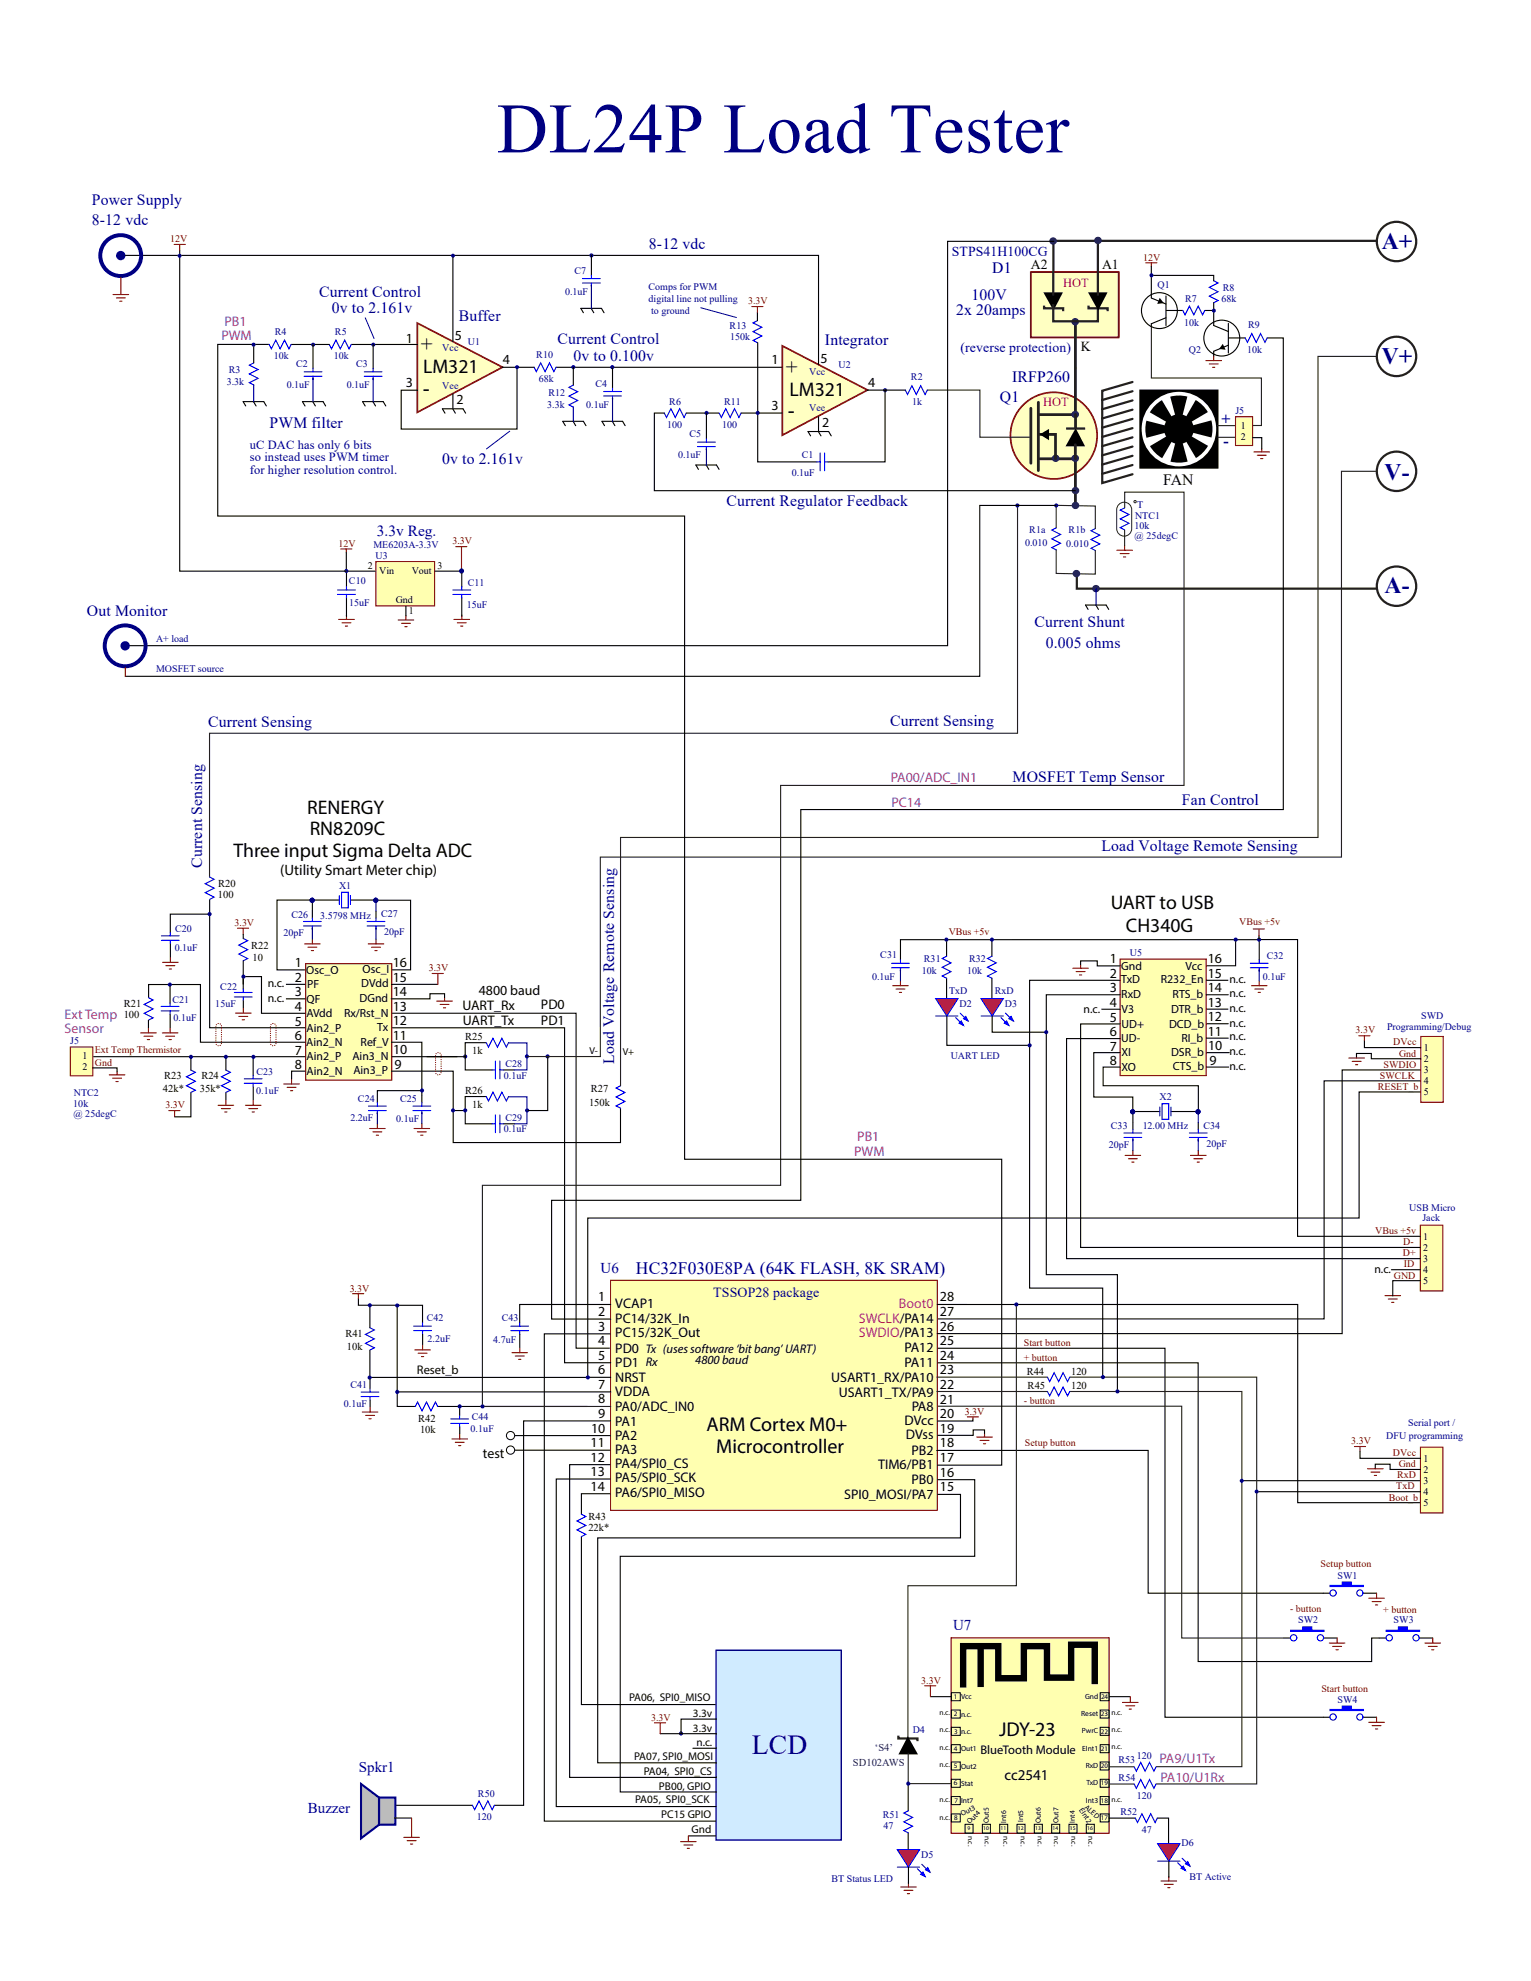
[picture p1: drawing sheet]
<svg xmlns="http://www.w3.org/2000/svg" width="216mm" height="279mm" viewBox="0 0 216 279" stroke-linecap="round" stroke-linejoin="round" font-family="sans-serif">
<defs><g id="words">
<text font-size="10" fill="#000080" x="70.1" y="21.5">DL24P Load Tester</text>
<text font-size="3.9" fill="#000080" x="106" y="247.4">LCD</text>
<g font-size="3.3" fill="#000080">
<text x="194.8" y="35.1">A+</text>
<text x="194.8" y="51.3">V+</text>
<text x="195.2" y="67.7">V-</text>
<text x="195.2" y="83.7">A-</text>
</g>
<g font-size="3">
<text x="59.4" y="49.5">+</text>
<text x="110.8" y="52.8">+</text>
<text x="59.6" y="55.6">-</text>
<text x="111.1" y="58.9">-</text>
</g>
<g font-size="2.8">
<text x="59.7" y="52.6">LM321</text>
<text x="111.3" y="55.8">LM321</text>
<text x="43.3" y="114.8">RENERGY</text>
<text x="43.7" y="117.8">RN8209C</text>
<text x="32.9" y="120.9">Three input Sigma Delta ADC</text>
<text x="156.6" y="128.2">UART to USB</text>
<text x="158.8" y="131.4">CH340G</text>
<text x="99.6" y="201.8">ARM Cortex M0+</text>
<text x="101" y="205">Microcontroller</text>
<text x="140.9" y="244.8">JDY-23</text>
</g>
<text font-size="2.5" fill="#000080" x="89.7" y="179.6">HC32F030E8PA (64K FLASH, 8K SRAM)</text>
<g font-size="2.2" fill="#000080">
<text x="13" y="28.8">Power Supply</text>
<text x="13" y="31.7">8-12 vdc</text>
<text x="91.5" y="35.1">8-12 vdc</text>
<text x="45" y="41.9">Current Control</text>
<text x="139.9" y="38.5">D1</text>
<text x="46.8" y="44.1">0v to 2.161v</text>
<text x="64.7" y="45.3">Buffer</text>
<text x="134.8" y="44.5">2x 20amps</text>
<text x="137" y="42.3">100V</text>
<text x="78.6" y="48.5">Current Control</text>
<text x="80.9" y="50.9">0v to 0.100v</text>
<text x="116.3" y="48.6">Integrator</text>
<text x="142.7" y="53.9">IRFP260</text>
<text x="141" y="56.7">Q1</text>
<text x="172.2" y="59.8">+</text>
<text x="38" y="60.3">PWM filter</text>
<text x="62.4" y="65.5">0v to 2.161v</text>
<text x="172.6" y="62.9">-</text>
<text x="102.4" y="71.3">Current Regulator Feedback</text>
<text x="53.1" y="75.6">3.3v Reg.</text>
<text x="12.3" y="86.9">Out Monitor</text>
<text x="145.9" y="88.4">Current Shunt</text>
<text x="147.5" y="91.4">0.005 ohms</text>
<text x="29.4" y="102.6">Current Sensing</text>
<text x="125.5" y="102.4">Current Sensing</text>
<text x="142.8" y="110.2">MOSFET Temp Sensor</text>
<text x="166.7" y="113.6">Fan Control</text>
<text x="28.5" y="122.4" transform="rotate(-90 28.5 122.4)">Current Sensing</text>
<text x="155.3" y="120">Load Voltage Remote Sensing</text>
<text x="86.6" y="150.1" transform="rotate(-90 86.6 150.1)">Load Voltage Remote Sensing</text>
</g>
<text font-size="2.2" x="164" y="68.3">FAN</text>
<g font-size="2.1">
<text x="39.5" y="123.4">(Utility Smart Meter chip)</text>
<text x="141.6" y="251">cc2541</text>
</g>
<g font-size="2.1" fill="#000080">
<text x="84.7" y="179.5">U6</text>
<text x="134.4" y="229.8">U7</text>
<text x="50.6" y="249.9">Spkr1</text>
<text x="43.4" y="255.8">Buzzer</text>
</g>
<g font-size="2" fill="#ad00d0">
<text x="31.2" y="48">PWM</text>
<text x="31.7" y="46">PB1</text>
<text x="125.6" y="110.3">PA00/ADC_IN1</text>
<text x="125.7" y="113.8">PC14</text>
<text x="9.1" y="143.7">Ext Temp</text>
<text x="9.1" y="145.7">Sensor</text>
<text x="120.9" y="161">PB1</text>
<text x="120.5" y="163">PWM</text>
<text x="163.5" y="248.7">PA9/U1Tx</text>
<text x="163.7" y="251.4">PA10/U1Rx</text>
</g>
<g font-size="2">
<text x="64.1" y="48">5</text>
<text x="57.2" y="48.4">1</text>
<text x="70.9" y="51.3">4</text>
<text x="108.8" y="51.4">1</text>
<text x="115.7" y="51.2">5</text>
<text x="57.2" y="54.6">3</text>
<text x="64.4" y="57">2</text>
<text x="108.8" y="57.8">3</text>
<text x="122.4" y="54.5">4</text>
<text x="116" y="60.2">2</text>
<text x="41.6" y="136.4">1</text>
<text x="55.4" y="136.4">16</text>
<text x="156.5" y="135.9">1</text>
<text x="156.5" y="137.9">2</text>
<text x="170.3" y="135.8">16</text>
<text x="170.3" y="137.9">15</text>
<text x="41.6" y="138.5">2</text>
<text x="41.6" y="140.5">3</text>
<text x="41.6" y="142.6">4</text>
<text x="55.4" y="138.4">15</text>
<text x="55.4" y="140.5">14</text>
<text x="55.4" y="142.6">13</text>
<text x="65.2" y="142.4">UART_Rx</text>
<text x="67.5" y="140.3">4800 baud</text>
<text x="76.3" y="142.3">PD0</text>
<text x="156.5" y="140">3</text>
<text x="156.5" y="142">4</text>
<text x="170.3" y="139.9">14</text>
<text x="170.3" y="142">13</text>
<text x="41.6" y="144.6">5</text>
<text x="41.6" y="146.7">6</text>
<text x="41.6" y="148.8">7</text>
<text x="55.4" y="144.6">12</text>
<text x="55.4" y="146.7">11</text>
<text x="55.4" y="148.7">10</text>
<text x="65.3" y="144.6">UART_Tx</text>
<text x="76.3" y="144.6">PD1</text>
<text x="156.5" y="144.1">5</text>
<text x="156.5" y="146.1">6</text>
<text x="156.5" y="148.2">7</text>
<text x="170.3" y="144">12</text>
<text x="170.3" y="146.1">11</text>
<text x="170.4" y="148.1">10</text>
<text x="41.6" y="150.8">8</text>
<text x="55.6" y="150.8">9</text>
<text x="156.5" y="150.2">8</text>
<text x="170.6" y="150.2">9</text>
<text x="84.4" y="183.6">1</text>
<text x="84.4" y="185.6">2</text>
<text x="86.8" y="184.6">VCAP1</text>
<text x="132.5" y="183.6">28</text>
<text x="132.5" y="185.6">27</text>
<text x="84.4" y="187.7">3</text>
<text x="84.4" y="189.7">4</text>
<text x="84.4" y="191.8">5</text>
<text x="86.8" y="190.8">PD0 Tx (uses software ‘bit bang’ UART)</text>
<text x="86.8" y="188.5">PC15/32K_Out</text>
<text x="86.8" y="186.6">PC14/32K_In</text>
<text x="127.6" y="190.7">PA12</text>
<text x="132.5" y="187.7">26</text>
<text x="132.5" y="189.7">25</text>
<text x="132.5" y="191.8">24</text>
<text x="84.4" y="193.8">6</text>
<text x="84.4" y="195.9">7</text>
<text x="84.4" y="197.9">8</text>
<text x="86.8" y="194.9">NRST</text>
<text x="86.8" y="192.8">PD1 Rx</text>
<text x="86.8" y="196.9">VDDA</text>
<text x="117.2" y="195">USART1_RX/PA10</text>
<text x="118.3" y="197">USART1_TX/PA9</text>
<text x="127.6" y="192.7">PA11</text>
<text x="132.5" y="193.8">23</text>
<text x="132.5" y="195.9">22</text>
<text x="132.5" y="198">21</text>
<text x="83.4" y="202">10</text>
<text x="84.4" y="200">9</text>
<text x="86.8" y="199">PA0/ADC_IN0</text>
<text x="86.8" y="201.1">PA1</text>
<text x="86.8" y="203.1">PA2</text>
<text x="127.6" y="201">DVcc</text>
<text x="127.7" y="203">DVss</text>
<text x="128.6" y="199">PA8</text>
<text x="132.5" y="200">20</text>
<text x="132.5" y="202.1">19</text>
<text x="68.1" y="205.7">test</text>
<text x="83.3" y="204.1">11</text>
<text x="83.3" y="206.2">12</text>
<text x="83.3" y="208.2">13</text>
<text x="86.8" y="205">PA3</text>
<text x="86.8" y="207">PA4/SPI0_CS</text>
<text x="86.8" y="209.1">PA5/SPI0_SCK</text>
<text x="123.8" y="207.2">TIM6/PB1</text>
<text x="128.5" y="205.2">PB2</text>
<text x="128.5" y="209.3">PB0</text>
<text x="132.5" y="204.1">18</text>
<text x="132.5" y="206.2">17</text>
<text x="132.5" y="208.3">16</text>
<text x="83.3" y="210.3">14</text>
<text x="86.8" y="211.1">PA6/SPI0_MISO</text>
<text x="119.1" y="211.4">SPI0_MOSI/PA7</text>
<text x="132.5" y="210.3">15</text>
</g>
<text font-size="2" fill="#000080" x="100.6" y="183">TSSOP28 package</text>
<g font-size="2" fill="#ff2e46">
<text x="126.8" y="184.5">Boot0</text>
<text x="121.1" y="186.6">SWCLK/PA14</text>
<text x="121.1" y="188.6">SWDIO/PA13</text>
</g>
<g font-size="1.9" fill="#000080">
<text x="134.2" y="36.1">STPS41H100CG</text>
<text x="135.4" y="49.6">(reverse protection)</text>
</g>
<g font-size="1.9">
<text x="145.3" y="38">A2</text>
<text x="155.4" y="37.9">A1</text>
<text x="152.4" y="49.4">K</text>
</g>
<g font-size="1.8" fill="#ff171d">
<text x="149.9" y="40.4">HOT</text>
<text x="147.1" y="57.3">HOT</text>
</g>
<g font-size="1.8" fill="#000080">
<text x="35.2" y="63.3">uC DAC has only 6 bits</text>
<text x="35.2" y="65.1">so instead uses PWM timer</text>
<text x="35.2" y="66.8">for higher resolution control.</text>
</g>
<g font-size="1.8">
<text x="58.8" y="193.8">Reset_b</text>
<text x="98" y="192.3">4800 baud</text>
<text x="138.3" y="247.4">BlueTooth Module</text>
</g>
<g font-size="1.7">
<text x="43.2" y="137.3">Osc_O</text>
<text x="51.1" y="137.2">Osc_I</text>
<text x="158.1" y="136.8">Gnd</text>
<text x="167.2" y="136.8">Vcc</text>
<text x="37.7" y="139.2">n.c.</text>
<text x="37.7" y="141.3">n.c.</text>
<text x="43.2" y="143.4">AVdd</text>
<text x="43.2" y="141.4">QF</text>
<text x="43.3" y="139.4">PF</text>
<text x="48.5" y="143.4">Rx/Rst_N</text>
<text x="50.7" y="141.4">DGnd</text>
<text x="50.9" y="139.3">DVdd</text>
<text x="152.8" y="142.9">n.c.</text>
<text x="158.1" y="138.7">TxD</text>
<text x="158.1" y="140.7">RxD</text>
<text x="158.2" y="142.9">V3</text>
<text x="163.7" y="138.7">R232_En</text>
<text x="165.2" y="142.9">DTR_b</text>
<text x="165.4" y="140.8">RTS_b</text>
<text x="173.4" y="138.6">n.c.</text>
<text x="173.4" y="140.6">n.c.</text>
<text x="173.4" y="142.8">n.c.</text>
<text x="43.2" y="147.5">Ain2_N</text>
<text x="43.2" y="145.5">Ain2_P</text>
<text x="43.2" y="149.5">Ain2_P</text>
<text x="49.7" y="149.5">Ain3_N</text>
<text x="50.9" y="147.5">Ref_V</text>
<text x="53.2" y="145.4">Tx</text>
<text x="158.1" y="147">UD-</text>
<text x="158.2" y="144.9">UD+</text>
<text x="158.2" y="148.9">XI</text>
<text x="164.9" y="145">DCD_b</text>
<text x="165.1" y="148.9">DSR_b</text>
<text x="166.6" y="146.9">RI_b</text>
<text x="173.4" y="144.8">n.c.</text>
<text x="173.4" y="146.7">n.c.</text>
<text x="173.4" y="148.9">n.c.</text>
<text x="43.2" y="151.6">Ain2_N</text>
<text x="49.8" y="151.5">Ain3_P</text>
<text x="158.2" y="151">XO</text>
<text x="165.4" y="150.9">CTS_b</text>
<text x="173.4" y="150.9">n.c.</text>
<text x="193.8" y="179.5">n.c.</text>
</g>
<g font-size="1.6">
<text x="88.7" y="239.9">PA06, SPI0_MISO</text>
<text x="97.7" y="242.2">3.3v</text>
<text x="97.7" y="244.2">3.3v</text>
<text x="89.4" y="248.2">PA07, SPI0_MOSI</text>
<text x="90.8" y="250.4">PA04, SPI0_CS</text>
<text x="98.2" y="246.3">n.c.</text>
<text x="89.6" y="254.4">PA05, SPI0_SCK</text>
<text x="92.9" y="252.4">PB00, GPIO</text>
<text x="93.2" y="256.5">PC15 GPIO</text>
<text x="97.5" y="258.5">Gnd</text>
</g>
<g font-size="1.5">
<text x="30.8" y="125.1">R20</text>
<text x="30.7" y="126.6">100</text>
<text x="35.4" y="133.8">R22</text>
<text x="35.6" y="135.6">10</text>
<text x="17.4" y="143.5">100</text>
<text x="17.5" y="142">R21</text>
<text x="65.6" y="146.7">R25</text>
<text x="66.6" y="148.6">1k</text>
<text x="23" y="154">42k*</text>
<text x="23.2" y="152.2">R23</text>
<text x="28.2" y="154">35k*</text>
<text x="28.4" y="152.2">R24</text>
<text x="65.6" y="154.3">R26</text>
<text x="83.1" y="156">150k</text>
<text x="83.3" y="154">R27</text>
<text x="66.6" y="156.2">1k</text>
<text x="48.7" y="188.6">R41</text>
<text x="48.9" y="190.4">10k</text>
<text x="144.8" y="193.9">R44</text>
<text x="144.9" y="195.9">R45</text>
<text x="151" y="196">120</text>
<text x="151" y="193.9">120</text>
<text x="59" y="200.6">R42</text>
<text x="59.2" y="202.1">10k</text>
<text x="83" y="215.9">22k*</text>
<text x="83" y="214.4">R43</text>
</g>
<g font-size="1.5" fill="#111f5c">
<text x="120.3" y="249.1">SD102AWS</text>
<text x="123.4" y="247">‘S4’</text>
</g>
<g font-size="1.4" fill="#800000">
<text x="24" y="34.1">12V</text>
<text x="161.2" y="36.8">12V</text>
<text x="105.5" y="42.9">3.3V</text>
<text x="47.8" y="77.1">12V</text>
<text x="63.8" y="76.8">3.3V</text>
<text x="33.1" y="130.6">3.3V</text>
<text x="133.8" y="131.9">VBus +5v</text>
<text x="174.7" y="130.4">VBus +5v</text>
<text x="60.5" y="137">3.3V</text>
<text x="13.4" y="148.6">Ext Temp Thermistor</text>
<text x="191.2" y="145.8">3.3V</text>
<text x="196.5" y="147.5">DVcc</text>
<text x="197.3" y="149">Gnd</text>
<text x="13.4" y="150.3">Gnd</text>
<text x="194.3" y="153.7">RESET_b</text>
<text x="194.6" y="152.1">SWCLK</text>
<text x="195.1" y="150.6">SWDIO</text>
<text x="23.3" y="156.3">3.3V</text>
<text x="193.9" y="174.1">VBus +5v</text>
<text x="197.8" y="177.2">D+</text>
<text x="197.9" y="175.6">D-</text>
<text x="198" y="178.8">ID</text>
<text x="49.3" y="182.2">3.3V</text>
<text x="196.6" y="180.4">GND</text>
<text x="144.4" y="191.9">+ button</text>
<text x="144.4" y="189.8">Start button</text>
<text x="136" y="199.6">3.3V</text>
<text x="144.4" y="198.1">- button</text>
<text x="190.6" y="203.7">3.3V</text>
<text x="144.5" y="204">Setup button</text>
<text x="196.4" y="205.4">DVcc</text>
<text x="197" y="208.5">RxD</text>
<text x="197.2" y="206.9">Gnd</text>
<text x="195.8" y="211.7">Boot_b</text>
<text x="196.9" y="210.1">TxD</text>
<text x="186.2" y="221">Setup button</text>
<text x="181.9" y="227.4">- button</text>
<text x="195.1" y="227.5">+ button</text>
<text x="129.9" y="237.5">3.3V</text>
<text x="186.3" y="238.7">Start button</text>
<text x="91.8" y="242.7">3.3V</text>
</g>
<g font-size="1.4" fill="#000080">
<text x="79.7" y="41.6">0.1uF</text>
<text x="81" y="38.6">C7</text>
<text x="91.5" y="40.9">Comps for PWM</text>
<text x="163.2" y="40.6">Q1</text>
<text x="172.4" y="41.1">R8</text>
<text x="38.8" y="47.2">R4</text>
<text x="47.2" y="47.2">R5</text>
<text x="91.5" y="42.6">digital line not pulling</text>
<text x="91.8" y="44.3">to ground</text>
<text x="102.9" y="46.4">R13</text>
<text x="167" y="46">10k</text>
<text x="167.1" y="42.6">R7</text>
<text x="172.3" y="42.6">68k</text>
<text x="176" y="46.3">R9</text>
<text x="32.3" y="52.6">R3</text>
<text x="38.6" y="50.7">10k</text>
<text x="41.7" y="51.8">C2</text>
<text x="47.1" y="50.7">10k</text>
<text x="50.2" y="51.8">C3</text>
<text x="62.4" y="49.4">Vcc</text>
<text x="66" y="48.6">U1</text>
<text x="75.6" y="50.4">R10</text>
<text x="76" y="53.9">68k</text>
<text x="103" y="48">150k</text>
<text x="114.1" y="52.8">Vcc</text>
<text x="118.2" y="51.9">U2</text>
<text x="128.5" y="53.7">R2</text>
<text x="167.6" y="49.7">Q2</text>
<text x="175.9" y="49.8">10k</text>
<text x="32" y="54.4">3.3k</text>
<text x="40.4" y="54.8">0.1uF</text>
<text x="48.9" y="54.8">0.1uF</text>
<text x="62.4" y="54.9">Vee</text>
<text x="77.2" y="57.5">3.3k</text>
<text x="77.3" y="55.9">R12</text>
<text x="82.7" y="57.5">0.1uF</text>
<text x="84" y="54.5">C4</text>
<text x="94.4" y="57.1">R6</text>
<text x="102.1" y="57.1">R11</text>
<text x="114.1" y="58">Vee</text>
<text x="128.6" y="57.1">1k</text>
<text x="174.2" y="58.4">J5</text>
<text x="94.1" y="60.3">100</text>
<text x="95.6" y="64.7">0.1uF</text>
<text x="97.2" y="61.7">C5</text>
<text x="101.8" y="60.3">100</text>
<text x="113.1" y="64.5">C1</text>
<text x="111.6" y="67.1">0.1uF</text>
<text x="160.4" y="71.7">T</text>
<text x="52.7" y="77.2">ME6203A-3.3V</text>
<text x="144.6" y="77">0.010</text>
<text x="145.1" y="75.2">R1a</text>
<text x="150.4" y="77.1">0.010</text>
<text x="150.7" y="75.2">R1b</text>
<text x="160" y="74.6">10k</text>
<text x="160" y="76.1">@ 25degC</text>
<text x="160.1" y="73.2">NTC1</text>
<text x="49.2" y="82.4">C10</text>
<text x="52.9" y="78.8">U3</text>
<text x="66" y="82.6">C11</text>
<text x="49.2" y="85.5">15uF</text>
<text x="65.8" y="85.8">15uF</text>
<text x="22" y="90.6">A+ load</text>
<text x="22" y="94.7">MOSFET source</text>
<text x="47.8" y="125.4">X1</text>
<text x="24.7" y="131.4">C20</text>
<text x="40" y="132">20pF</text>
<text x="41.1" y="129.4">C26</text>
<text x="45.2" y="129.5">3.5798 MHz</text>
<text x="53.7" y="129.4">C27</text>
<text x="54.2" y="131.9">20pF</text>
<text x="24.7" y="134.2">0.1uF</text>
<text x="124.1" y="135.1">C31</text>
<text x="130" y="137.4">10k</text>
<text x="130.3" y="135.6">R31</text>
<text x="136.4" y="137.4">10k</text>
<text x="136.7" y="135.6">R32</text>
<text x="159.3" y="134.8">U5</text>
<text x="178.6" y="135.2">C32</text>
<text x="24.3" y="141.4">C21</text>
<text x="30.4" y="142">15uF</text>
<text x="31.1" y="139.6">C22</text>
<text x="123" y="138.2">0.1uF</text>
<text x="133.8" y="140.2">TxD</text>
<text x="135.3" y="142.1">D2</text>
<text x="140.3" y="140.2">RxD</text>
<text x="141.7" y="142.1">D3</text>
<text x="178.1" y="138.2">0.1uF</text>
<text x="200.4" y="143.7">SWD</text>
<text x="9.9" y="147.2">J5</text>
<text x="24.5" y="144.1">0.1uF</text>
<text x="134.1" y="149.4">UART LED</text>
<text x="195.6" y="145.2">Programming/Debug</text>
<text x="10.4" y="154.6">NTC2</text>
<text x="36.1" y="154.3">0.1uF</text>
<text x="36.2" y="151.6">C23</text>
<text x="50.5" y="155.4">C24</text>
<text x="56.4" y="155.5">C25</text>
<text x="71.1" y="152.1">0.1uF</text>
<text x="71.3" y="150.5">C28</text>
<text x="163.5" y="155.2">X2</text>
<text x="10.3" y="156.1">10k</text>
<text x="10.4" y="157.5">@ 25degC</text>
<text x="49.4" y="158.1">2.2uF</text>
<text x="55.9" y="158.3">0.1uF</text>
<text x="71.1" y="159.7">0.1uF</text>
<text x="71.3" y="158.1">C29</text>
<text x="156.4" y="161.9">20pF</text>
<text x="156.7" y="159.2">C33</text>
<text x="161.1" y="159.2">12.00 MHz</text>
<text x="169.7" y="159.2">C34</text>
<text x="170.1" y="161.8">20pF</text>
<text x="198.7" y="170.8">USB Micro</text>
<text x="200.6" y="172.2">Jack</text>
<text x="60.2" y="186.4">C42</text>
<text x="60.3" y="189.3">2.2uF</text>
<text x="69.5" y="189.4">4.7uF</text>
<text x="70.7" y="186.3">C43</text>
<text x="49.4" y="195.8">C41</text>
<text x="48.5" y="198.4">0.1uF</text>
<text x="66.4" y="201.9">0.1uF</text>
<text x="66.5" y="200.3">C44</text>
<text x="195.5" y="203">DFU programming</text>
<text x="198.6" y="201.1">Serial port /</text>
<text x="188.6" y="222.6">SW1</text>
<text x="183" y="229">SW2</text>
<text x="196.5" y="229">SW3</text>
<text x="128.7" y="244.4">D4</text>
<text x="188.6" y="240.1">SW4</text>
<text x="157.7" y="248.7">R53</text>
<text x="157.8" y="251.2">R54</text>
<text x="160.3" y="248.1">120</text>
<text x="67.2" y="256.7">120</text>
<text x="67.4" y="253.4">R50</text>
<text x="124.5" y="256.4">R51</text>
<text x="124.6" y="257.9">47</text>
<text x="158" y="256">R52</text>
<text x="160.3" y="253.7">120</text>
<text x="129.9" y="262.1">D5</text>
<text x="161" y="258.5">47</text>
<text x="166.6" y="260.4">D6</text>
<text x="117.3" y="265.5">BT Status LED</text>
<text x="167.7" y="265.2">BT Active</text>
</g>
<g font-size="1.4">
<text x="175" y="62.1">2</text>
<text x="175" y="60.4">1</text>
<text x="51.9" y="80.2">2</text>
<text x="53.5" y="81">Vin</text>
<text x="58.1" y="80.9">Vout</text>
<text x="61.7" y="80.2">3</text>
<text x="55.8" y="85">Gnd</text>
<text x="57.7" y="86.6">1</text>
<text x="11.6" y="149.3">1</text>
<text x="83.1" y="148.6">V-</text>
<text x="87.8" y="148.8">V+</text>
<text x="200.8" y="148.2">1</text>
<text x="200.8" y="149.8">2</text>
<text x="11.6" y="151">2</text>
<text x="200.8" y="151.4">3</text>
<text x="200.8" y="152.9">4</text>
<text x="200.8" y="154.4">5</text>
<text x="200.7" y="174.8">1</text>
<text x="200.7" y="176.4">2</text>
<text x="200.7" y="178">3</text>
<text x="200.7" y="179.5">4</text>
<text x="200.7" y="181.1">5</text>
<text x="200.7" y="206.2">1</text>
<text x="200.7" y="207.7">2</text>
<text x="200.7" y="209.3">3</text>
<text x="200.7" y="210.9">4</text>
<text x="200.7" y="212.4">5</text>
</g>
<g font-size="1.1">
<text x="153" y="239.6">Gnd 24</text>
<text x="132.5" y="241.9">n.c.</text>
<text x="132.5" y="244.3">n.c.</text>
<text x="152.5" y="242">Reset 23</text>
<text x="152.6" y="244.5">PwrC 22</text>
<text x="156.7" y="241.9">n.c.</text>
<text x="156.7" y="244.3">n.c.</text>
<text x="132.5" y="246.8">n.c.</text>
<text x="132.5" y="249.2">n.c.</text>
<text x="152.6" y="246.9">EInt1</text>
<text x="153.1" y="249.3">RxD 20</text>
<text x="153.2" y="251.8">TxD 19</text>
<text x="156.7" y="246.7">n.c.</text>
<text x="132.5" y="254.2">n.c.</text>
<text x="132.5" y="256.7">n.c.</text>
<text x="135.7" y="256.1" transform="rotate(-26 135.7 256.1)">Out3</text>
<text x="136.8" y="257.3" transform="rotate(-46 136.8 257.3)">Out4</text>
<text x="139.5" y="257.1" transform="rotate(-90 139.5 257.1)">Out5</text>
<text x="141.9" y="257.1" transform="rotate(-90 141.9 257.1)">Int6</text>
<text x="144.3" y="257" transform="rotate(-90 144.3 257)">Int5</text>
<text x="146.8" y="257.1" transform="rotate(-90 146.8 257.1)">Out6</text>
<text x="149.3" y="257.1" transform="rotate(-90 149.3 257.1)">Out7</text>
<text x="151.6" y="257.1" transform="rotate(-90 151.6 257.1)">Int4</text>
<text x="152.2" y="255.3" transform="rotate(56 152.2 255.3)">EInt2</text>
<text x="152.9" y="255" transform="rotate(42 152.9 255)">ALED</text>
<text x="153.1" y="254.2">Int3</text>
<text x="156.7" y="254.2">n.c.</text>
<text x="136.5" y="258.9" transform="rotate(90 136.5 258.9)">n.c.</text>
<text x="138.9" y="258.9" transform="rotate(90 138.9 258.9)">n.c.</text>
<text x="141.5" y="258.9" transform="rotate(90 141.5 258.9)">n.c.</text>
<text x="143.9" y="258.9" transform="rotate(90 143.9 258.9)">n.c.</text>
<text x="146.3" y="258.9" transform="rotate(90 146.3 258.9)">n.c.</text>
<text x="148.7" y="258.9" transform="rotate(90 148.7 258.9)">n.c.</text>
<text x="151.1" y="258.9" transform="rotate(90 151.1 258.9)">n.c.</text>
<text x="153.5" y="258.9" transform="rotate(90 153.5 258.9)">n.c.</text>
</g>
<g font-size="1">
<text x="134.5" y="239.6">1 Vcc</text>
<text x="134.5" y="242">2 n.c.</text>
<text x="134.6" y="244.5">3 n.c.</text>
<text x="134.5" y="246.9">4 Out1</text>
<text x="134.5" y="251.8">6 Stat</text>
<text x="134.5" y="249.4">5 Out2</text>
<text x="155.2" y="246.9">21</text>
<text x="134.6" y="256.7">8</text>
<text x="134.6" y="254.2">7 Int7</text>
<text x="155.2" y="254.3">18</text>
<text x="155.2" y="256.7">17</text>
</g>
<g font-size=".8">
<text x="136.4" y="258.2">9</text>
<text x="138.7" y="258.2">10</text>
<text x="141.1" y="258.2">11</text>
<text x="143.6" y="258.2">12</text>
<text x="146" y="258.2">13</text>
<text x="148.4" y="258.2">14</text>
<text x="150.9" y="258.2">15</text>
<text x="153.3" y="258.2">16</text>
</g>
</g></defs>
<!-- layer: Layer 1 -->
<path d="M61.7 198.4h21.1" fill="none" stroke="#000" stroke-width=".15"/>
<circle cx="166.2" cy="60.5" r="2.1" fill="#000"/>
<path d="M200.3 152.4h-13.6v33.6h-54.5M142.8 184h40.2v27.9h17.3M175.2 208.8h25.1" fill="none" stroke="#000" stroke-width=".16"/>
<path d="M110.3 48.8l12 6.2-12 6.4z" fill="#ffffc2"/>
<path d="M110.3 48.8l12 6.2-12 6.4z" fill="none" stroke="#800000" stroke-width=".24"/>
<path d="M58.8 45.6l12.1 6.2-12.1 6.4z" fill="#ffffc2"/>
<path d="M58.8 45.6l12.1 6.2-12.1 6.4z" fill="none" stroke="#800000" stroke-width=".24"/>
<circle cx="148.6" cy="61.4" r="6.1" fill="#ffffc2"/>
<circle cx="148.6" cy="61.4" r="6.1" fill="none" stroke="#800000" stroke-width=".24"/>
<path d="M134.1 231h22.3v27.6h-22.3z" fill="#ffffb0" stroke="#800000" stroke-width=".16"/>
<path d="M86.1 180.6h46.1v32.4h-46.1z" fill="#ffffb0" stroke="#800000" stroke-width=".15"/>
<path d="M44.1 128.5v-1.6h-5v9.9h3.9M53 127h4.9v9.8h-2.7M56 196.4v2h2.6M72.6 202.5h13.5" fill="none" stroke="#000" stroke-width=".15"/>
<path d="M161.6 37.1h1.5M162.4 37.1v.5M48 77.4h1.6M48.8 77.4v.5" fill="none" stroke="#800000" stroke-width=".16"/>
<path d="M53 79.2h8.3v6.3h-8.3z" fill="#ffffb0" stroke="#800000" stroke-width=".15"/>
<g fill="none" stroke="#800000" stroke-width=".16">
<path d="M64.3 77.1h1.5M65.1 77.1v3.5M47.8 87.4h2.2M48.2 87.8h1.3M48.7 88.3h.3M48.9 86.7v.6M56.1 87.4h2.2M56.6 87.9h1.3M57.1 88.4h.3M57.2 86.8v.6M64 87.4h2.2M64.5 87.8h1.2"/>
<path d="M65 88.3h.3M65.1 86.7v.6M163.7 265.3h2.2M164.2 265.8h1.3M164.7 266.2h.3M164.8 264.7v.6"/>
</g>
<path d="M48.8 77.9v2.7h4.1M48.9 80.6v2.1M48.9 84.3v2.6M61.4 80.6h3.7v2.1M65.1 84.3v2.6" fill="none" stroke="#000" stroke-width=".16"/>
<circle cx="65.1" cy="80.5" r=".29" fill="#000080" stroke="#000080" stroke-width=".14"/>
<path d="M47.6 83.8h2.5M47.6 83.2h2.5M48.9 82.7v.5M48.9 83.8v.5M63.9 83.8h2.5M63.9 83.2h2.5M65.1 82.7v.5M65.1 83.8v.5" fill="none" stroke="#00f" stroke-width=".16"/>
<g fill="#000080">
<circle cx="65.1" cy="80.5" r=".29"/>
<circle cx="48.8" cy="80.5" r=".29"/>
</g>
<path d="M86.1 200.4h-12.3v54.2h-4.1M55.7 254.6h10.9M163.2 256.4h1.6v3.7" fill="none" stroke="#000" stroke-width=".16"/>
<path d="M163.3 260h3.1l-1.6 2.5z" fill="#f00"/>
<path d="M163.3 260h3.1l-1.6 2.5zM166.1 262.7l1.1 1.1M166.7 262.1l1.1 1.1" fill="none" stroke="#00f" stroke-width=".16"/>
<path d="M166.9 263.2l.3 .6-.7-.3z" fill="#00f"/>
<path d="M166.9 263.2l.3 .6-.7-.3z" fill="none" stroke="#00f" stroke-width=".16"/>
<path d="M167.5 262.6l.3 .6-.6-.3z" fill="#00f"/>
<path d="M66.6 254.6l.3 .6 .7-1.2 .6 1.2 .6-1.2 .6 1.2 .3-.6M159.9 249.2l.3 .6 .7-1.2 .6 1.2 .6-1.2 .6 1.2 .3-.6M159.9 251.6l.3 .6 .7-1.2 .6 1.2 .6-1.2 .6 1.2 .3-.6M160.1 256.4l.3 .6 .6-1.2 .7 1.2 .6-1.2 .6 1.2 .3-.6M163.3 262.5h3.1M167.5 262.6l.3 .6-.6-.3z" fill="none" stroke="#00f" stroke-width=".16"/>
<path d="M128.1 258.5v2.4M156.4 256.4h3.7M164.8 262.5v2.3" fill="none" stroke="#000" stroke-width=".16"/>
<path d="M127 266.1h2.2M127.5 266.6h1.2M128 267.1h.3M128.1 265.5v.6" fill="none" stroke="#800000" stroke-width=".16"/>
<path d="M126.5 260.9h3.2l-1.6 2.4z" fill="#f00"/>
<path d="M126.5 260.9h3.2l-1.6 2.4zM129.4 263.6l1.1 1.1M130 262.9l1.1 1.1" fill="none" stroke="#00f" stroke-width=".16"/>
<path d="M130.1 264l.4 .7-.7-.3z" fill="#00f"/>
<path d="M130.1 264l.4 .7-.7-.3z" fill="none" stroke="#00f" stroke-width=".16"/>
<path d="M130.8 263.4l.3 .6-.6-.3z" fill="#00f"/>
<path d="M128.1 255.4l-.6 .3 1.2 .6-1.2 .7 1.2 .6-1.2 .6 .6 .3M126.5 263.3h3.2M130.8 263.4l.3 .6-.6-.3z" fill="none" stroke="#00f" stroke-width=".16"/>
<path d="M139.9 138v2.9M128.1 251.6v3.8M128.1 263.3v2.3" fill="none" stroke="#000" stroke-width=".16"/>
<path d="M138.3 140.8h3.2l-1.6 2.5z" fill="#f00"/>
<path d="M138.3 140.8h3.2l-1.6 2.5zM141.2 143.5l1.1 1.1M141.8 142.9l1.1 1.1" fill="none" stroke="#00f" stroke-width=".16"/>
<path d="M141.9 144l.4 .6-.7-.3z" fill="#00f"/>
<path d="M141.9 144l.4 .6-.7-.3z" fill="none" stroke="#00f" stroke-width=".16"/>
<path d="M142.6 143.4l.3 .6-.6-.3z" fill="#00f"/>
<path d="M139.9 134.9l-.6 .3 1.2 .6-1.2 .6 1.2 .6-1.2 .7 .6 .3M138.3 143.3h3.2M142.6 143.4l.3 .6-.6-.3z" fill="none" stroke="#00f" stroke-width=".16"/>
<path d="M133.5 138v2.9M139.9 132.6v2.3M139.9 143.3v2.3h7.6" fill="none" stroke="#000" stroke-width=".16"/>
<path d="M132 140.8h3.1l-1.6 2.5z" fill="#f00"/>
<path d="M132 140.8h3.1l-1.6 2.5zM134.8 143.5l1.1 1.1M135.4 142.9l1.1 1.1" fill="none" stroke="#00f" stroke-width=".16"/>
<path d="M135.6 144l.3 .6-.7-.3z" fill="#00f"/>
<path d="M135.6 144l.3 .6-.7-.3z" fill="none" stroke="#00f" stroke-width=".16"/>
<path d="M136.2 143.4l.3 .6-.6-.3z" fill="#00f"/>
<g fill="none" stroke="#00f" stroke-width=".16">
<path d="M42.8 130h2.5M42.8 130.6h2.5M44.1 129.5v.5M44.1 130.6v.5M47.9 126.3v1.3M48.2 125.8h.9v2.2h-.9zM49.4 126.3v1.3M51.8 130h2.5M51.8 130.6h2.5M53 129.5v.5M53 130.6v.5M133.5 134.9l-.6 .3 1.2 .6-1.2 .6 1.2 .6-1.2 .7 .6 .3"/>
<path d="M52 156h2.5M52 156.6h2.5M53.2 155.5v.5M53.2 156.6v.5M58.2 156h2.5M58.2 156.6h2.5M59.5 155.5v.5M59.5 156.6v.5M132 143.3h3.1M136.2 143.4l.3 .6-.6-.3z"/>
</g>
<g fill="none" stroke="#000" stroke-width=".16">
<path d="M44.1 126.9h3.8M44.1 128.5v1M44.1 130.9v.2M49.4 126.9h3.5M53 128.5v1M53 130.9v.2M133.5 132.6v2.3M53.2 156.9v.2M59.5 154.6v.9M59.5 156.9v.2M59.5 153.8h-6.3v1.7M133.5 143.3v4.1h11.7"/>
<path d="M186.6 224.7h1M192.3 224.7h1.8"/>
</g>
<g fill="#000080" stroke="#000080" stroke-width=".14">
<circle cx="53" cy="127" r=".28"/>
<circle cx="44" cy="127" r=".28"/>
</g>
<g fill="none" stroke="#800000" stroke-width=".16">
<path d="M170.1 50.9h2.2M170.5 51.3h1.3M171 51.8h.3M171.2 50.2v.7M157.5 77.6h2.2M158 78.1h1.2M158.4 78.6h.3M158.6 76.9v.7M43 133.1h2.1M43.4 133.6h1.3M43.9 134.1h.3M44.1 132.5v.6"/>
<path d="M51.9 133.1h2.2M52.4 133.6h1.2M52.9 134.1h.3M53 132.5v.6M40 152.9h2.2M40.5 153.4h1.2M41 153.8h.3M41.1 152.2v.7M52.1 159.2h2.2M52.6 159.6h1.2M53.2 158.5v.7M58.4 159.2h2.2"/>
<path d="M58.9 159.6h1.2M59.5 158.5v.7M53.1 160.1h.3M59.3 160.1h.3"/>
</g>
<path d="M44.1 130.9v1.6M53 126.9v1.6M53 130.9v1.6M53.2 156.9v1.6M59.5 156.9v1.6" fill="none" stroke="#000080" stroke-width=".16"/>
<circle cx="53" cy="127" r=".28" fill="none" stroke="#000080" stroke-width=".14"/>
<path d="M187.6 223.6h1.7v-.5h1.2v.5h1.8v.2h-4.7z" fill-rule="evenodd" fill="#00f"/>
<g fill="none" stroke="#00f" stroke-width=".16">
<path d="M187.6 223.6h1.7v-.5h1.2v.5h1.8v.2h-4.7z"/>
<circle cx="188" cy="224.7" r=".44"/>
<circle cx="191.8" cy="224.7" r=".44"/>
</g>
<path d="M55.2 142.9h26v47.2h4.8" fill="none" stroke="#000" stroke-width=".15"/>
<path d="M132.1 204.6h29.8v20.1h24.7M186.6 242.2h1M192.3 242.2h1.8" fill="none" stroke="#000" stroke-width=".16"/>
<path d="M193 225.4h2.2M193.5 225.9h1.3M194 226.4h.3M194.1 224.7v.7" fill="none" stroke="#800000" stroke-width=".16"/>
<path d="M187.6 241.1h1.7v-.5h1.2v.5h1.8v.2h-4.7z" fill-rule="evenodd" fill="#00f"/>
<g fill="none" stroke="#00f" stroke-width=".16">
<path d="M187.6 241.1h1.7v-.5h1.2v.5h1.8v.2h-4.7z"/>
<circle cx="188" cy="242.2" r=".44"/>
<circle cx="191.8" cy="242.2" r=".44"/>
</g>
<path d="M132.2 190.2h32.1v52h22.3M194.5 231h1M200.2 231h1.8" fill="none" stroke="#000" stroke-width=".16"/>
<path d="M193 242.9h2.2M193.5 243.4h1.3M194 243.9h.3M194.1 242.2v.7" fill="none" stroke="#800000" stroke-width=".16"/>
<path d="M195.5 229.9h1.7v-.4h1.3v.4h1.7v.2h-4.7z" fill-rule="evenodd" fill="#00f"/>
<g fill="none" stroke="#00f" stroke-width=".16">
<path d="M195.5 229.9h1.7v-.4h1.3v.4h1.7v.2h-4.7z"/>
<circle cx="195.9" cy="231" r=".44"/>
<circle cx="199.7" cy="231" r=".44"/>
</g>
<path d="M132.2 192.2h36.8v42.1h24.4v-3.3h1.1" fill="none" stroke="#000" stroke-width=".15"/>
<path d="M200.9 231.7h2.2M201.4 232.2h1.3M201.9 232.7h.3M202 231v.7" fill="none" stroke="#800000" stroke-width=".16"/>
<path d="M181 231h1M186.7 231h1.9" fill="none" stroke="#000" stroke-width=".16"/>
<path d="M182 229.9h1.7v-.4h1.3v.4h1.7v.2h-4.7z" fill-rule="evenodd" fill="#00f"/>
<g fill="none" stroke="#00f" stroke-width=".16">
<path d="M182 229.9h1.7v-.4h1.3v.4h1.7v.2h-4.7z"/>
<circle cx="182.4" cy="231" r=".44"/>
<circle cx="186.2" cy="231" r=".44"/>
</g>
<path d="M132.2 198.3h34.4v32.7h14.4" fill="none" stroke="#231f20" stroke-width=".16"/>
<path d="M136.4 199.8h1.6M137.2 199.8v.3M187.5 231.7h2.2M187.9 232.2h1.3M188.4 232.7h.3M188.6 231v.7" fill="none" stroke="#800000" stroke-width=".16"/>
<path d="M55.2 145h24.4v47.2h6.5M200.3 154h-8.6v17.8h-108.8v22.5h3.2M200.4 150.9h-11.1v37.2h-57.1M50.5 183.1v1h5.5v12.2h30.1M132.2 184h10.6M137.2 200.1v.3h-5" fill="none" stroke="#000" stroke-width=".16"/>
<g fill="#000080">
<circle cx="65.6" cy="149" r=".29"/>
<circle cx="96" cy="244.5" r=".29"/>
</g>
<path d="M25.3 35.3v45.3h23.5M57.2 85.5v1.3M72.6 204.5h13.4M138.8 202.3v-.6h-1.6v.7h-5" fill="none" stroke="#000" stroke-width=".16"/>
<path d="M137.7 202.7h2.2M138.2 203.2h1.3M138.7 203.6h.3M138.8 202.3v.4" fill="none" stroke="#800000" stroke-width=".16"/>
<path d="M101 232.8h17.6v26.7h-17.6z" fill="#d0ebff" stroke="#000080" stroke-width=".2"/>
<path d="M86.1 188.1h-9.3v68.8h24.2M82 216.7v23.7h18.9M86.1 210.7h-4.1v2.9M132.2 208.7h5.3v10.8h-50v33.2h13.5M131.2 239.3h3M156.4 239.3h3M97.1 258.9h3.9" fill="none" stroke="#000" stroke-width=".15"/>
<path d="M86 206.6h-5.7v44.1h20.7M86 208.6h-7.6v46.2h22.6M132.2 210.8h3.2v6.1h-51.1v31.7h16.7M93.1 244.5h7.9M97.7 246.6h3.3M101 242.5h-5v2" fill="none" stroke="#000" stroke-width=".16"/>
<path d="M159.4 239.3v.8M96 259.7h2.2M97.1 258.9v.8M158.3 240.1h2.2M158.8 240.6h1.2M159.2 241.1h.3M96.4 260.2h1.3M96.9 260.7h.3" fill="none" stroke="#800000" stroke-width=".16"/>
<path d="M138.3 232.3v5.6M154.4 237.5v-5.5h-3.3v4.6h-3.5v-4.4h-3.2v4.5h-3.6v-4.5h-5v5.8" fill="none" stroke="#000" stroke-width=".9" stroke-linecap="butt"/>
<g fill="none" stroke="#000" stroke-width=".14">
<path d="M134.2 238.7h1.2v1.2h-1.2zM155.1 238.7h1.3v1.2h-1.3zM134.2 241.2h1.2v1.1h-1.2zM134.2 243.6h1.2v1.2h-1.2zM134.2 246.1h1.2v1.1h-1.2zM134.2 248.5h1.2v1.1h-1.2zM134.2 251h1.2v1.1h-1.2zM134.2 253.4h1.2v1.1h-1.2zM134.2 255.8h1.2v1.2h-1.2zM136.1 257.3h1.1v1.2h-1.1zM138.5 257.3h1.2v1.2h-1.2zM141 257.3h1.1v1.2h-1.1z"/>
<path d="M143.4 257.3h1.2v1.2h-1.2zM145.9 257.3h1.1v1.2h-1.1zM148.3 257.3h1.1v1.2h-1.1zM150.7 257.3h1.2v1.2h-1.2zM153.2 257.3h1.1v1.2h-1.1zM155.1 241.2h1.3v1.1h-1.3zM155.1 243.6h1.3v1.2h-1.3zM155.1 246.1h1.3v1.1h-1.3zM155.1 248.5h1.3v1.1h-1.3zM155.1 251h1.3v1.1h-1.3zM155.1 253.4h1.3v1.1h-1.3zM155.1 255.8h1.3v1.2h-1.3z"/>
</g>
<path d="M145.4 38.4h12.4v9.2h-12.4z" fill="#ffffc2" stroke="#800000" stroke-width=".24"/>
<path d="M145.4 38.4h12.4v9.2h-12.4z" fill="none" stroke="#6f0e10" stroke-width=".14"/>
<path d="M154.8 34v4.4M194.2 34h-45.7v4.4M151.9 80.9v2.1h42.2" fill="none" stroke="#231f20" stroke-width=".32"/>
<path d="M151.7 52v6.5h-5.1M151.7 45.4v6.5M146.6 64.7h5.1v6.5" fill="none" stroke="#231f20" stroke-width=".39"/>
<g fill="#111f5c">
<circle cx="151.6" cy="45.4" r=".53"/>
<circle cx="148.5" cy="34" r=".53"/>
</g>
<path d="M147.1 41.2h2.8l-1.3 2.6zM153.4 41.2h2.8l-1.3 2.6z" fill="#000"/>
<path d="M148.5 38.4v3.3M154.8 38.4v3.3M147.2 43.1v.4h2.7v.4M148.5 42.9v2.4h6.3v-2.4M153.5 43.1v.4h2.7v.4" fill="none" stroke="#231f20" stroke-width=".32"/>
<path d="M43.1 135.9h12.1v16.4h-12.1z" fill="#ffffb0" stroke="#800000" stroke-width=".16"/>
<path d="M29.6 126.8v18.2h13.4M34.3 139.5v-1.8h2.6v5.2h6.1M40.3 138.8h2.7M55.2 138.8h6.6M13.1 149h29.9M21 140.7v-1.8h7.3v8.1h14.7M40.3 140.9h2.7M43 151.1h-1.9v1.1M55.2 147h4.3v7.6M55.2 151.1h8.7v10h23.6v-4.8M68.6 147.1h-3v1.9h-10.4" fill="none" stroke="#000" stroke-width=".16"/>
<path d="M53.4 253.5h2.3v3.9h-2.3z" fill="#bcbcbc" stroke="#000080" stroke-width=".3"/>
<path d="M50.9 251.6l2.5 1.9v3.9l-2.5 1.9z" fill="#bcbcbc"/>
<path d="M50.9 251.6l2.5 1.9v3.9l-2.5 1.9z" fill="none" stroke="#000080" stroke-width=".3"/>
<path d="M55.7 256.4h2.3" fill="none" stroke="#000" stroke-width=".15"/>
<path d="M130.4 237.8h1.6M131.2 237.8v1.5M56.9 259.1h2.2M57.4 259.6h1.3M58 256.4v2.7M57.9 260.1h.3" fill="none" stroke="#800000" stroke-width=".16"/>
<path d="M143.3 184v39.6h-15.3v22.7M150.9 196.3h24.2v52.9h-12.1M150.9 194.2h26.3v57.4h-14.2M128.1 247.2v4.4h6M156.4 249.2h3.5M156.4 251.6h3.5" fill="none" stroke="#231f20" stroke-width=".16"/>
<path d="M126.7 244.8v.4h2.7v.4" fill="none" stroke="#231f20" stroke-width=".32"/>
<path d="M128 244.9l1.5 2.5h-2.8z" fill="#000"/>
<circle cx="128.1" cy="251.6" r=".29" fill="#000080"/>
<path d="M127 136.8v.2M174.2 132.5h-47.2v2.9M174.3 132.5h3.3v2.9M177.6 136.8v.2M31.9 149v1.9M35.7 149.1v2.6M62.7 140.8v-.6h-2.1v.7h-5.4M65.6 149v1.9h3.8M68.6 154.7h-3v1.9h-1.7M71 150.9h1.5" fill="none" stroke="#000" stroke-width=".16"/>
<g fill="none" stroke="#800000" stroke-width=".16">
<path d="M33.5 130.9h1.6M34.3 130.9v.9M60.9 137.3h1.6M61.8 137.3v1.5M125.9 139h2.2M126.4 139.5h1.2M126.8 140h.3M127 138.4v.6M176.5 139h2.2M176.9 139.5h1.3M177.4 140h.3M177.6 138.4v.6"/>
<path d="M23.8 156.6h1.6M24.6 156.7v.8M61.6 141.2h2.2M62.1 141.7h1.2M62.5 142.1h.3M62.7 140.8v.4"/>
</g>
<g fill="none" stroke="#00f" stroke-width=".16">
<path d="M80.8 54.3l-.6 .3 1.3 .6-1.3 .7 1.3 .6-1.3 .6 .6 .3M106.8 45.2l-.6 .3 1.2 .7-1.2 .6 1.2 .6-1.2 .6 .6 .3M148.9 74.5l-.6 .3 1.3 .6-1.3 .6 1.3 .6-1.3 .6 .6 .3M154.5 74.5l-.6 .4 1.2 .6-1.2 .6 1.2 .6-1.2 .6 .6 .3M158.6 71.6l-.6 .3 1.2 .7-1.2 .6 1.2 .6-1.2 .6 .6 .3M125.7 135.9h2.5M125.7 136.5h2.5M127 135.4v.5M127 136.5v.5M176.3 135.9h2.5M176.3 136.5h2.5M177.6 135.4v.5"/>
<path d="M177.6 136.5v.5M21 140.7l.6 .3-1.3 .7 1.3 .6-1.3 .6 1.3 .7-.6 .3M31.9 150.9l.6 .3-1.3 .7 1.3 .6-1.3 .6 1.3 .7-.6 .3M34.4 152.2h2.6M34.4 152.8h2.6M35.7 151.7v.5M35.7 152.8v.5M68.6 147.1l.3 .6 .6-1.3 .6 1.3 .7-1.3 .6 1.3 .3-.6M69.4 150.9h.5M69.9 149.6v2.6M70.5 150.9h.5M70.5 149.6v2.6"/>
<path d="M87.5 153.1l-.6 .4 1.2 .6-1.2 .6 1.2 .6-1.2 .7 .6 .3"/>
</g>
<path d="M127 136.8v1.6M177.6 136.8v1.6M71.7 147.1h2.6v3.8h-1.8" fill="none" stroke="#000080" stroke-width=".16"/>
<g fill="#000080">
<circle cx="74.3" cy="149" r=".29"/>
<circle cx="77.2" cy="149" r=".29"/>
<circle cx="74.3" cy="156.6" r=".29"/>
</g>
<path d="M60.2 149h4.3M65.6 156.6v1.9h3.8M71 158.5h1.5M77.2 149v7.6h-2.8M170.1 144.4h3.1" fill="none" stroke="#000" stroke-width=".16"/>
<path d="M68.6 154.7l.3 .6 .6-1.3 .6 1.3 .7-1.3 .6 1.3 .3-.6M69.4 158.5h.5M69.9 157.2v2.6M70.5 158.5h.5M70.5 157.2v2.6M147.7 194.2l.3 .7 .7-1.3 .6 1.3 .6-1.3 .6 1.3 .4-.7M147.7 196.3l.3 .6 .7-1.3 .6 1.3 .6-1.3 .6 1.3 .4-.6" fill="none" stroke="#00f" stroke-width=".16"/>
<path d="M71.7 154.7h2.6v3.8h-1.8" fill="none" stroke="#000080" stroke-width=".16"/>
<path d="M174.2 132.5v3.7h-4.1M170.1 142.3h3.1" fill="none" stroke="#000" stroke-width=".15"/>
<path d="M158 135.3h12.1v16.4h-12.1z" fill="#ffffb0" stroke="#800000" stroke-width=".16"/>
<path d="M158 138.3h-12.8v43.4h10.3v12.6M170.1 138.3h3.1M155.3 142.3h2.7M158 140.3h-10.5v39.5h10.1v16.5M158 148.5h-3.8v6.2h5.5v2M158 150.5h-2.4v2.6h13.4v3.7M170.1 146.4h3.2M170.1 150.5h3.2M170.1 140.3h3.1M170.2 148.5h3.2" fill="none" stroke="#000" stroke-width=".16"/>
<path d="M200.3 172.8h3.2v9.3h-3.2z" fill="#ffffb0" stroke="#800000" stroke-width=".15"/>
<path d="M152.4 136.2v-.7h2.3v.7h3.2M177.6 132.5h5.4v41.9h17.3M157.9 144.4h-5.5v31.5h47.9M157.9 146.5h-7.5v31h49.9M196.2 179.1h4.1M200.3 180.6h-3.9v2.2" fill="none" stroke="#000" stroke-width=".16"/>
<path d="M151.3 136.6h2.2M151.8 137h1.2M152.2 137.5h.3M152.4 136.2v.3M176.7 131h1.6M177.5 131.1v.9M195.3 182.7h2.2M195.8 183.2h1.2M196.2 183.7h.4" fill="none" stroke="#800000" stroke-width=".16"/>
<g fill="#000080">
<circle cx="174.3" cy="132.5" r=".29"/>
<circle cx="177.6" cy="132.5" r=".29"/>
</g>
<path d="M159.8 156.8v1.5" fill="none" stroke="#000" stroke-width=".15"/>
<path d="M159.8 156.8h3.8M159.8 158.3v1M165.1 156.8h3.7M169 158.3v1M159.8 160.7v.2M169 160.7v.2" fill="none" stroke="#000" stroke-width=".16"/>
<g fill="#000080" stroke="#000080" stroke-width=".14">
<circle cx="168.9" cy="156.8" r=".28"/>
<circle cx="159.7" cy="156.8" r=".28"/>
</g>
<path d="M158.5 159.8h2.5M159.8 159.3v.5M163.6 156.1v1.3M163.9 155.7h.9v2.2h-.9zM165.1 156.1v1.3M167.7 159.8h2.5M169 159.3v.5M158.5 160.4h2.5M159.8 160.4v.5M167.7 160.4h2.5M169 160.4v.5" fill="none" stroke="#00f" stroke-width=".16"/>
<path d="M158.7 163h2.2M159.1 163.4h1.3M159.6 163.9h.3M159.8 162.3v.7M167.9 163h2.2M168.4 163.4h1.2M168.8 163.9h.3M169 162.3v.7" fill="none" stroke="#800000" stroke-width=".16"/>
<path d="M169 156.8v1.5M159.8 160.7v1.6M169 160.7v1.6" fill="none" stroke="#000080" stroke-width=".16"/>
<circle cx="168.9" cy="156.8" r=".28" fill="none" stroke="#000080" stroke-width=".14"/>
<g fill="#000080">
<circle cx="133.5" cy="132.5" r=".29"/>
<circle cx="139.9" cy="132.5" r=".29"/>
<circle cx="145.2" cy="147.4" r=".29"/>
<circle cx="147.5" cy="145.6" r=".29"/>
<circle cx="155.5" cy="194.2" r=".29"/>
<circle cx="157.6" cy="196.2" r=".29"/>
</g>
<path d="M200.4 146.2h3.1v9.3h-3.1z" fill="#ffffb0" stroke="#800000" stroke-width=".15"/>
<path d="M191.3 149.2v-.6h2.1v.7h6.9M192.4 146.7v1.1h7.9" fill="none" stroke="#000" stroke-width=".16"/>
<path d="M190.2 149.2h2.2M190.7 149.7h1.2M191.2 150.2h.3M191.6 146.1h1.6M192.4 146.1v.6" fill="none" stroke="#800000" stroke-width=".16"/>
<path d="M148.9 74.5v-3.2l5.6 .1v3.1M148.9 77.5v3.4l5.6 .1v-3.4" fill="none" stroke="#231f20" stroke-width=".16"/>
<g fill="#111f5c">
<circle cx="154.8" cy="33.9" r=".53"/>
<circle cx="148.9" cy="64.6" r=".53"/>
<circle cx="151.6" cy="64.6" r=".53"/>
<circle cx="151.6" cy="58.4" r=".53"/>
<circle cx="151.8" cy="80.9" r=".53"/>
<circle cx="154.6" cy="83" r=".53"/>
<circle cx="151.7" cy="71.3" r=".53"/>
<circle cx="151.7" cy="69.2" r=".53"/>
</g>
<path d="M145.4 57.6v7.7M146.4 56.7v9.7M151.7 58.4v2M146.4 61.3h2.4v3.4M151.6 62.7v2" fill="none" stroke="#231f20" stroke-width=".39"/>
<g fill="none" stroke="#231f20" stroke-width=".32">
<path d="M159.7 55.2l-4.3 1.2M159.7 56.5l-4.3 1.2M159.7 57.8l-4.3 1.2M159.7 59.1l-4.3 1.2M159.7 53.9l-4.3 1.2v13l4.3-1.2M150.3 60.4h2.7M159.7 60.4l-4.3 1.2M159.7 61.7l-4.3 1.2M159.7 63l-4.3 1.2M159.7 64.3l-4.3 1.2M159.7 65.6l-4.3 1.2"/>
<circle cx="196.9" cy="34.1" r="2.78"/>
<circle cx="196.9" cy="50.3" r="2.78"/>
<circle cx="196.9" cy="66.5" r="2.78"/>
<circle cx="196.9" cy="82.7" r="2.78"/>
</g>
<path d="M146.6 61.3l1.3-.8v1.6zM151.7 60.4l1.3 2.5h-2.7z" fill="#000"/>
<path d="M130.8 55h7.4v6.7h7.2M194.2 50.3h-8.3v67.8h-98.4v35M143.5 71.3v32.1h-114v20.3M158.6 74.7v2.2M194.2 66.5h-5v54.4h-104.5v28.1h-10.4" fill="none" stroke="#231f20" stroke-width=".16"/>
<g fill="#000080">
<circle cx="143.5" cy="71.3" r=".29"/>
<circle cx="148.9" cy="71.3" r=".29"/>
<circle cx="124.8" cy="55" r=".29"/>
</g>
<path d="M75.3 51.8l.3 .6 .6-1.2 .7 1.2 .6-1.2 .6 1.2 .3-.6M93.7 58.3l.3 .6 .6-1.3 .6 1.3 .6-1.3 .7 1.3 .3-.6M101.4 58.3l.3 .6 .6-1.3 .7 1.3 .6-1.3 .6 1.3 .3-.6M127.7 55l.3 .6 .6-1.2 .6 1.2 .6-1.2 .7 1.2 .3-.6M115.2 65.1h.5M115.7 63.9v2.5M116.3 65.1h.5M116.3 63.9v2.5" fill="none" stroke="#00f" stroke-width=".16"/>
<path d="M158.6 71.6v-2.2h8.4v41.4h-56.9v56.4h-42.1v31.2h18.1" fill="none" stroke="#231f20" stroke-width=".16"/>
<g fill="none" stroke="#231f20" stroke-width=".14">
<path d="M157.7 71.3a1.06 1.06 0 0 1 1.2-.4 1.06 1.06 0 0 1 .7 1v2.7a1.06 1.06 0 0 1-1.1 1 1.06 1.06 0 0 1-1-1v-2.7z"/>
<circle cx="160.1" cy="70.8" r=".16"/>
</g>
<g fill="none" stroke="#000" stroke-width=".16">
<path d="M17.3 36h98.1v15.4M49.5 48.6h9.3M70.8 51.8h4.5M72.9 51.8v8.7h-16.3v-5.5h2.3M78.4 51.8h31.9M93.7 58.3h-1.4v10.9h59.4M96.8 58.3h4.6M104.5 58.3h5.8M106.8 44.1v1.1M106.8 48.3v16.8h8.4M115.4 58.8v2M122.3 55h5.4"/>
<path d="M124.8 55v10.1h-8"/>
</g>
<g fill="#000080">
<circle cx="72.9" cy="51.8" r=".28"/>
<circle cx="52.6" cy="48.6" r=".28"/>
</g>
<path d="M46.4 48.6l.3 .6 .7-1.2 .6 1.2 .6-1.2 .6 1.2 .3-.6" fill="none" stroke="#00f" stroke-width=".16"/>
<path d="M63.9 36v12.2M62.7 58.3l-.3-.6h2.9l.4 .6M63.8 57.7l.4 .6M63.9 55.6v1.9M98.5 66.2l-.4-.6h2.9l.4 .6M99.6 65.6l.4 .6M114.3 61.5l-.4-.6h3l.3 .6M115.4 60.9l.4 .6" fill="none" stroke="#000" stroke-width=".16"/>
<g fill="#000080">
<circle cx="106.9" cy="58.2" r=".29"/>
<circle cx="99.6" cy="58.2" r=".29"/>
<circle cx="86.3" cy="51.8" r=".29"/>
<circle cx="80.8" cy="51.8" r=".29"/>
<circle cx="83.4" cy="36" r=".29"/>
</g>
<path d="M24.6 34.5h1.5M25.3 34.5v.8M106 43.2h1.6M106.8 43.2v.9" fill="none" stroke="#800000" stroke-width=".16"/>
<g fill="none" stroke="#000" stroke-width=".16">
<path d="M83.4 36v2.8M34.7 57.3l-.4-.7h2.9l.4 .7M35.8 56.6l.3 .7M38 48.6h-7.3v24.2h65.8v90.7h44.8v43.1h-9.1M41.1 48.6h5.3M51.5 57.3l-.4-.7h2.9l.4 .7M52.6 56.6l.4 .7M52.6 48.6v3.4M52.6 53.4v.1M80.8 59.4l.4 .6M80.8 51.8v2.5M82.3 44.1l-.4-.6h2.9l.4 .6"/>
<path d="M83.4 43.5l.3 .6M83.4 40.2v.2M86.3 59.4l.4 .6M86.4 51.9v2.8M86.4 56.1v.2M99.6 58.3v3.6M79.7 60l-.3-.6h2.9l.3 .6M85.3 60l-.4-.6h2.9l.4 .6M99.6 63.3v.2M153.4 86l-.3-.7h2.9l.4 .7M154.5 85.3l.4 .7"/>
</g>
<g fill="none" stroke="#00f" stroke-width=".16">
<path d="M82.1 39.3h2.6M82.1 39.9h2.6M83.4 38.8v.5M83.4 39.9v.5M35.8 51.2l-.6 .3 1.2 .6-1.2 .6 1.2 .7-1.2 .6 .6 .3M51.4 52.4h2.5M51.4 53.1h2.5M52.6 52v.4M52.6 53.1v.4M85.1 55.2h2.5M85.1 55.8h2.5M86.4 54.7v.5"/>
<path d="M86.4 55.8v.5M98.4 62.4h2.5M98.4 63h2.5M99.6 61.9v.5M99.6 63v.5"/>
</g>
<path d="M35.8 54.3v2.4M52.6 53.4v3.3M80.8 57.4v2.1M83.4 40.2v3.3M86.4 56.1v3.4M99.6 63.3v2.3M154.6 83v2.4" fill="none" stroke="#000080" stroke-width=".16"/>
<circle cx="44.2" cy="48.6" r=".28" fill="#000080"/>
<path d="M38 48.6l.3 .6 .6-1.2 .6 1.2 .6-1.2 .6 1.2 .4-.6M42.9 52.4h2.5M42.9 53.1h2.5M44.1 52v.4M44.1 53.1v.4" fill="none" stroke="#00f" stroke-width=".16"/>
<path d="M35.8 48.6v2.6M43 57.3l-.4-.7h3l.3 .7M44.1 56.6l.4 .7M44.1 48.6v3.4M44.1 53.4v.1" fill="none" stroke="#000" stroke-width=".16"/>
<path d="M44.1 53.4v3.3" fill="none" stroke="#000080" stroke-width=".16"/>
<path d="M51.5 44.8l1.3 3M98.8 43.4l5.1 1.4M71.9 60.8l-3.3 2.5" fill="none" stroke="#000080" stroke-width=".14"/>
<g fill="#000080">
<circle cx="35.8" cy="48.6" r=".28"/>
<circle cx="25.3" cy="36.1" r=".28"/>
<circle cx="17" cy="36" r=".66"/>
</g>
<circle cx="17" cy="36" r="2.88" fill="none" stroke="#000080" stroke-width=".56"/>
<path d="M17 39.1v2.4M15.9 41.5h2.2M16.4 42h1.3M16.9 42.5h.3" fill="none" stroke="#800000" stroke-width=".16"/>
<circle cx="63.9" cy="36.1" r=".28" fill="#000080"/>
<path d="M163.5 42l.6 .8-.9 .1zM163.1 57l.7-.6 1.9 3.2-.4 .4-3.2-1.8zM165 55.9l1.5-.1 .9 .1-.9 3.6h-.5zM168.6 56.4l1.2 .9 .5 .8-3.1 1.9-.4-.4zM172.4 48.5l.4 .8-.9-.1zM160.7 54.9h11.1v11.2h-11.1v-5.6h.3a5.3 5.3 0 0 0 7.7 4.7 5.3 5.3 0 0 0 .6-9 5.3 5.3 0 0 0-8.2 3.5l-.1 .8h-.3zM161.7 59.3l3.5 .9v.6l-3.5 .9-.2-.9zM162.2 62.9l3.1-1.8 .4 .3-1.8 3.2-.8-.5zM166 61.5h.5l1 3.6-1 .1-1.4-.1zM167.2 61.1l3.2 1.8-.6 .8-1.1 .9-1.9-3.2zM167.3 60.2l3.5-.9 .2 1.4-.2 1-3.5-.9z" fill="#000"/>
<path d="M162.4 46.1v7.2h15.5v6.7h-1.2M171.6 60h2.6M171.7 61.7h2.5" fill="none" stroke="#231f20" stroke-width=".16"/>
<g fill="none" stroke="#000" stroke-width=".16">
<path d="M162.4 37.6v4.4l2 .9M162.4 38.8h8.8v.8M164.4 41.7v4.2M164.4 44.8l-2 .9v.3M164.5 43.8h2.3M169.9 43.8h1.3M171.2 42.7v3.2l2 .9M173.2 45.6v4.2M173.2 48.7l-2 .8v.7M173.3 47.7h2.3M178.7 47.7h2.3v66.5h-68.1v55.1h-35.1v16.7h8.3"/>
<circle cx="163.5" cy="43.8" r="2.53"/>
<circle cx="172.3" cy="47.7" r="2.53"/>
</g>
<path d="M171.2 39.6l.6 .3-1.3 .6 1.3 .6-1.3 .7 1.3 .6-.6 .3M166.8 43.8l.3 .6 .6-1.2 .7 1.2 .6-1.2 .6 1.2 .3-.6M175.6 47.7l.3 .6 .6-1.3 .6 1.3 .7-1.3 .6 1.3 .3-.6" fill="none" stroke="#00f" stroke-width=".16"/>
<g fill="#000080">
<circle cx="171.2" cy="43.8" r=".29"/>
<circle cx="162.4" cy="38.8" r=".29"/>
</g>
<path d="M200.3 204.1h3.2v9.3h-3.2z" fill="#ffffb0" stroke="#800000" stroke-width=".15"/>
<path d="M177.1 210.4h23.2M191.8 204.7v1h8.5M193.9 207.2v-.7h2.1v.8h4.3" fill="none" stroke="#000" stroke-width=".16"/>
<path d="M191 204h1.6M191.8 204v.7M192.9 207.2h2.2M193.3 207.6h1.3M193.8 208.1h.3" fill="none" stroke="#800000" stroke-width=".16"/>
<g fill="#000080">
<circle cx="143.3" cy="184" r=".29"/>
<circle cx="177.2" cy="210.4" r=".28"/>
<circle cx="175.1" cy="208.8" r=".28"/>
</g>
<g fill="none" stroke="#800000" stroke-width=".16">
<path d="M22.9 135.7h2.2M23.4 136.2h1.3M23.9 136.7h.3M24 135.1v.6M19.8 145.7h2.2M20.3 146.2h1.3M20.8 146.6h.3M20.9 145v.7M22.9 145.7h2.2M23.4 146.2h1.2M23.8 146.6h.4M24 145v.7"/>
<path d="M30.8 155.9h2.2M31.2 156.4h1.3M31.7 156.8h.3M31.9 155.2v.7M33.2 142.9h2.2M33.7 143.4h1.2M34.2 143.8h.3M34.3 142.2v.7M34.6 155.9h2.2M35.1 156.4h1.2M35.6 156.8h.3M35.7 155.2v.7"/>
<path d="M72.2 190.8h2.2M72.7 191.3h1.2M73.1 191.7h.4M73.3 190.1v.7M92.3 243h1.6M93.1 243v1.5"/>
</g>
<g fill="none" stroke="#000" stroke-width=".16">
<path d="M24 138.9v2.6M24 133.1v1.9M29.6 128.9h-5.6v2.6M34.3 131.8v.6M34.3 135.5v3.3M20.9 143.9v1.1M24 143v2M26.9 154.1v3.4h-2.3M26.9 149v1.9M31.9 154.1v1.1M34.3 141.1v1.1M35.7 153.3v1.9"/>
<path d="M73.3 188.1v2M86.1 184h-12.8v2.6"/>
</g>
<g fill="none" stroke="#00f" stroke-width=".16">
<path d="M22.8 132h2.5M22.8 132.6h2.5M24 131.5v.5M24 132.6v.5M29.6 123.7l.6 .3-1.3 .6 1.3 .7-1.3 .6 1.3 .6-.6 .3M33 140h2.6M34.3 139.5v.5M34.3 132.4l.6 .3-1.2 .6 1.2 .6-1.2 .7 1.2 .6-.6 .3M22.7 141.9h2.5M22.7 142.6h2.5M24 141.5v.4M24 142.6v.4"/>
<path d="M26.9 150.9l.7 .3-1.3 .7 1.3 .6-1.3 .6 1.3 .7-.7 .3M33 140.6h2.6M34.3 140.6v.5M72 187h2.5M72 187.7h2.5M73.3 186.6v.4M73.3 187.7v.4"/>
</g>
<g fill="#000080">
<circle cx="59.5" cy="153.8" r=".29"/>
<circle cx="65.6" cy="156.6" r=".29"/>
<circle cx="63.9" cy="156.6" r=".29"/>
<circle cx="26.9" cy="149.1" r=".29"/>
<circle cx="31.9" cy="149.1" r=".29"/>
<circle cx="34.3" cy="137.7" r=".29"/>
<circle cx="29.6" cy="128.9" r=".29"/>
<circle cx="23.9" cy="138.9" r=".29"/>
<circle cx="35.7" cy="149.1" r=".29"/>
</g>
<path d="M15.4 151.6h2.2M15.9 152.1h1.2M16.4 152.5h.3M16.5 151.2v.4" fill="none" stroke="#800000" stroke-width=".16"/>
<path d="M9.9 147.7h3.2v4h-3.2z" fill="#ffffb0" stroke="#800000" stroke-width=".15"/>
<path d="M13.1 150.6h3.4v.6" fill="none" stroke="#000" stroke-width=".16"/>
<path d="M176.8 63.7h2.2M177.3 64.2h1.3M177.8 64.7h.3M177.9 63.3v.4" fill="none" stroke="#800000" stroke-width=".16"/>
<path d="M174.2 58.8h2.4v4h-2.4z" fill="#ffffb0" stroke="#800000" stroke-width=".15"/>
<path d="M176.7 61.7h1.2v1.6M52.2 197.4v1.1M56 184.1h3.6v2.5M59.6 188.1v1.6" fill="none" stroke="#000" stroke-width=".16"/>
<path d="M50.9 196.3h2.5M50.9 197h2.5M52.2 195.9v.4M52.2 197v.4M58.3 187h2.5M58.3 187.7h2.5M59.6 186.6v.4M59.6 187.7v.4" fill="none" stroke="#00f" stroke-width=".16"/>
<path d="M51.1 199.2h2.2M51.6 199.6h1.2M52.2 198.5v.7M58.5 190.4h2.2M59 190.9h1.2M59.4 191.3h.4M59.6 189.7v.7M52 200.1h.3" fill="none" stroke="#800000" stroke-width=".16"/>
<g fill="#000080">
<circle cx="56" cy="184.1" r=".29"/>
<circle cx="56" cy="196.3" r=".29"/>
</g>
<path d="M49.7 182.5h1.6M50.5 182.5v.6" fill="none" stroke="#800000" stroke-width=".16"/>
<path d="M52.2 187.3l.6 .3-1.3 .6 1.3 .6-1.3 .7 1.3 .6-.6 .3" fill="none" stroke="#00f" stroke-width=".16"/>
<path d="M52.2 184.1v3.2M52.2 190.4v3.8" fill="none" stroke="#000" stroke-width=".16"/>
<circle cx="52.2" cy="184.1" r=".29" fill="#000080"/>
<path d="M52.2 194.3h30.7M52.2 194.3v1.6M64.8 198.1v1.6M64.8 201.2v1.1" fill="none" stroke="#000" stroke-width=".16"/>
<path d="M58.6 198.4l.3-.7 .6 1.3 .6-1.3 .7 1.3 .6-1.3 .3 .7M64.8 199.7v.4M63.6 200.1h2.5M63.6 200.8h2.5M64.8 200.8v.4M82 213.6l.6 .3-1.2 .6 1.2 .6-1.2 .7 1.2 .6-.6 .3" fill="none" stroke="#00f" stroke-width=".16"/>
<path d="M63.7 202.9h2.2M64.2 203.4h1.3M64.7 203.9h.3M64.8 202.3v.6" fill="none" stroke="#800000" stroke-width=".16"/>
<g fill="#000080">
<circle cx="82.9" cy="194.3" r=".29"/>
<circle cx="64.8" cy="198.4" r=".29"/>
<circle cx="68" cy="198.4" r=".29"/>
<circle cx="52.1" cy="194.3" r=".29"/>
</g>
<g fill="none" stroke="#000" stroke-width=".14">
<circle cx="72" cy="204.5" r=".58"/>
<circle cx="72" cy="202.5" r=".58"/>
</g>
<path d="M148.6 34h-15v57.1h-115.7M148.9 71.3h-10.7v24.1h-120.5" fill="none" stroke="#000" stroke-width=".16"/>
<circle cx="17.6" cy="91.1" r=".66" fill="#000080"/>
<circle cx="17.6" cy="91.1" r="2.88" fill="none" stroke="#000080" stroke-width=".56"/>
<path d="M17.7 94.2v1.2" fill="none" stroke="#800000" stroke-width=".16"/>
<path d="M38.2 144.5a.39 .39 0 0 1 .4-.1 .39 .39 0 0 1 .3 .3v2.4a.39 .39 0 0 1-.4 .4 .39 .39 0 0 1-.4-.4zM61.5 148.7a.39 .39 0 0 1 .4-.2 .39 .39 0 0 1 .3 .3v2.4a.39 .39 0 0 1-.4 .4 .39 .39 0 0 1-.4-.4z" fill="none" stroke="#800000" stroke-width=".14"/>
<path d="M30.5 144.5a.39 .39 0 0 1 .4-.1 .39 .39 0 0 1 .3 .3v2.4a.39 .39 0 0 1-.4 .4 .39 .39 0 0 1-.4-.4z" fill="none" stroke="#800000" stroke-width=".14" stroke-dasharray=".2 .2" stroke-linecap="butt"/>
<path d="M177.5 132v.5" fill="none" stroke="#000" stroke-width=".16"/>
<path d="M132.1 194.2h15.6M132.1 196.3h15.6" fill="none" stroke="#231f20" stroke-width=".16"/>
<use href="#words"/>
</svg>
